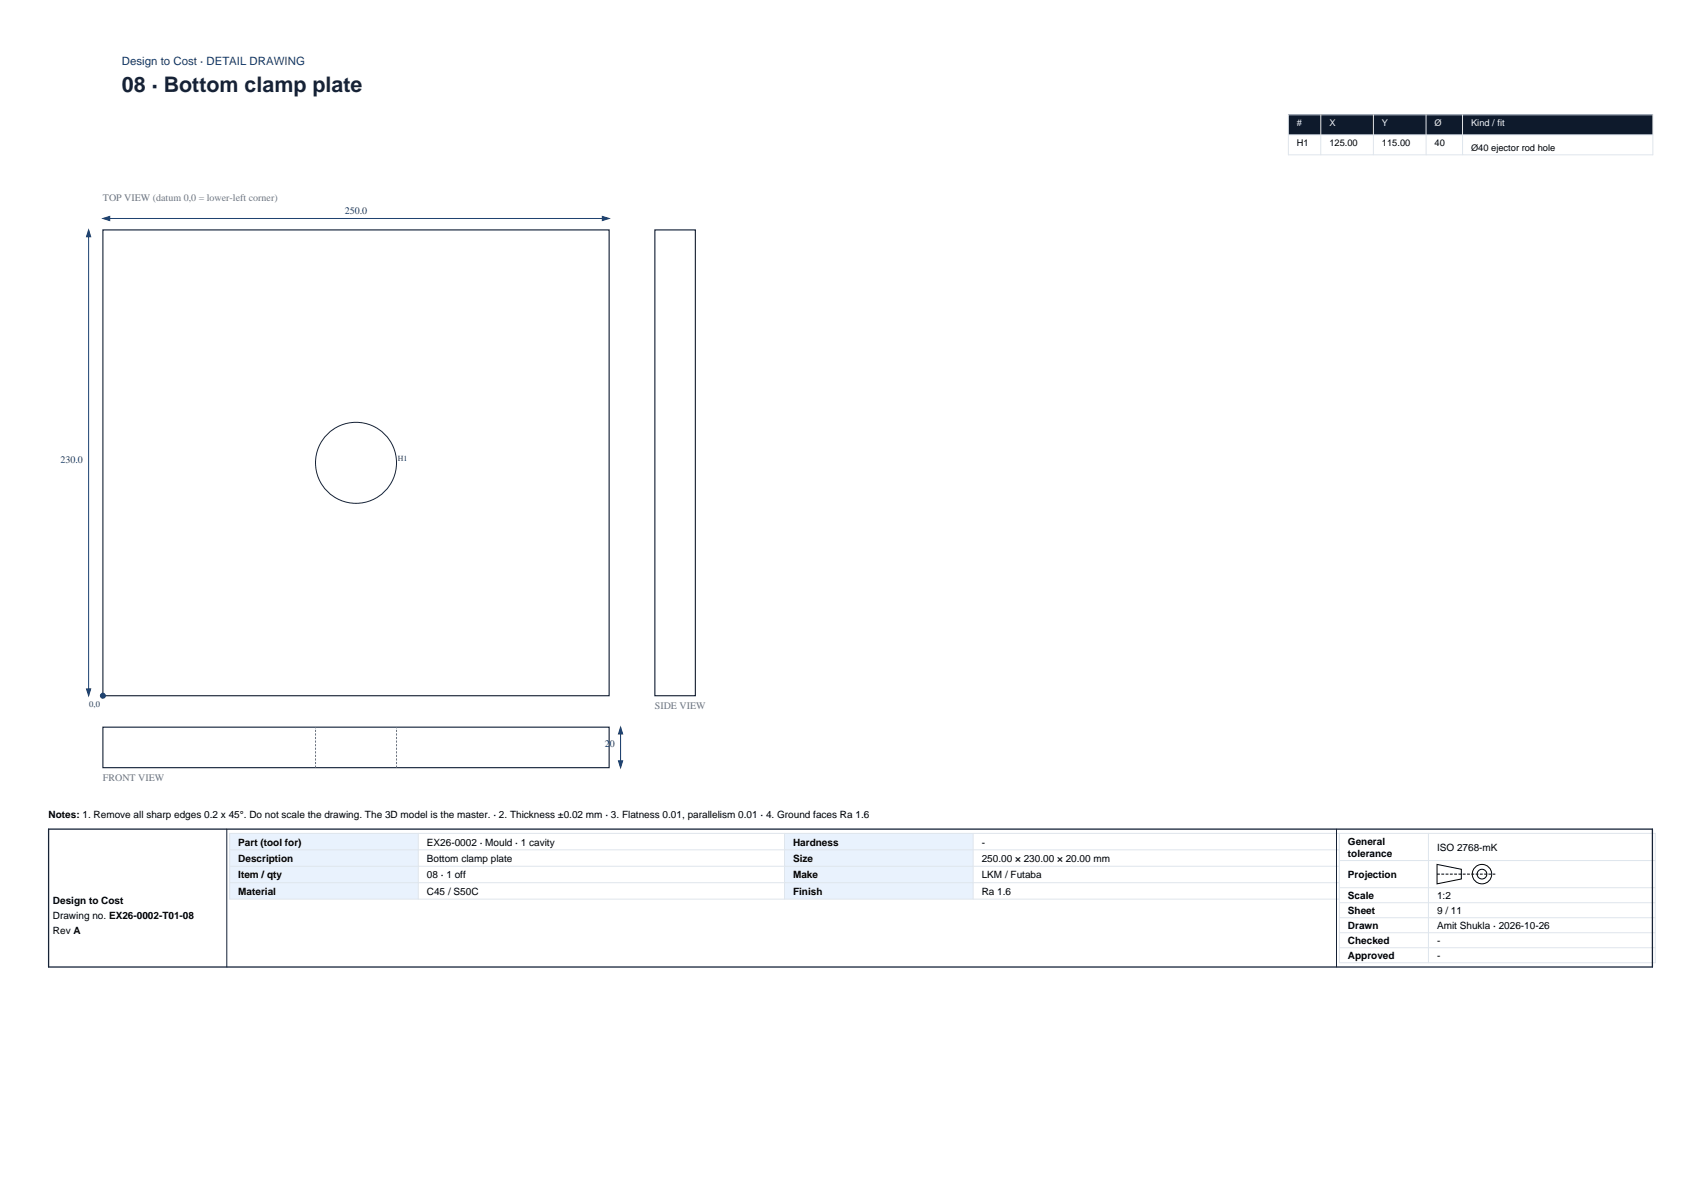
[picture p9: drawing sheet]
<svg xmlns="http://www.w3.org/2000/svg" width="420mm" height="297mm" viewBox="0 0 420 297" stroke-linecap="round" stroke-linejoin="round" font-family="sans-serif">
<defs><g id="words">
<text font-size="5.3" fill="#152238" x="30.1" y="22.7">08 · Bottom clamp plate</text>
<text font-size="2.8" fill="#123a6b" x="30.1" y="16">Design to Cost · DETAIL DRAWING</text>
<g font-size="2.5" fill="#6b7683">
<text x="25.4" y="49.7">TOP VIEW (datum 0,0 = lower-left corner)</text>
<text x="161.7" y="174.9">SIDE VIEW</text>
<text x="25.4" y="192.7">FRONT VIEW</text>
</g>
<g font-size="2.5" fill="#123a6b">
<text x="85.1" y="52.9">250.0</text>
<text x="14.9" y="114.3">230.0</text>
<text x="149.3" y="184.5">20</text>
</g>
<g font-size="2.5">
<text x="12" y="201.9">Notes: 1. Remove all sharp edges 0.2 x 45°. Do not scale the drawing. The 3D model is the master. · 2. Thickness ±0.02 mm · 3. Flatness 0.01, parallelism 0.01 · 4. Ground faces Ra 1.6</text>
<text x="58.8" y="208.8">Part (tool for)</text>
<text x="105.4" y="208.8">EX26-0002 · Mould · 1 cavity</text>
<text x="195.8" y="208.8">Hardness</text>
<text x="242.4" y="208.8">-</text>
<text x="332.8" y="208.6">General</text>
<text x="58.8" y="212.8">Description</text>
<text x="105.4" y="212.8">Bottom clamp plate</text>
<text x="195.8" y="212.8">Size</text>
<text x="242.4" y="212.8">250.00 × 230.00 × 20.00 mm</text>
<text x="332.8" y="211.6">tolerance</text>
<text x="354.8" y="210.1">ISO 2768-mK</text>
<text x="58.8" y="216.9">Item / qty</text>
<text x="58.8" y="220.9">Material</text>
<text x="105.4" y="216.9">08 · 1 off</text>
<text x="105.4" y="220.9">C45 / S50C</text>
<text x="195.8" y="216.9">Make</text>
<text x="195.8" y="220.9">Finish</text>
<text x="242.4" y="216.9">LKM / Futaba</text>
<text x="242.4" y="220.9">Ra 1.6</text>
<text x="332.8" y="216.8">Projection</text>
<text x="332.8" y="222">Scale</text>
<text x="354.8" y="222">1:2</text>
<text x="13.1" y="223.3">Design to Cost</text>
<text x="13.1" y="227">Drawing no. EX26-0002-T01-08</text>
<text x="332.8" y="225.7">Sheet</text>
<text x="354.8" y="225.7">9 / 11</text>
<text x="13.1" y="230.7">Rev A</text>
<text x="332.8" y="229.4">Drawn</text>
<text x="332.8" y="233.1">Checked</text>
<text x="354.8" y="229.4">Amit Shukla · 2026-10-26</text>
<text x="354.8" y="233.1">-</text>
<text x="332.8" y="236.8">Approved</text>
<text x="354.8" y="236.8">-</text>
</g>
<g font-size="2.3" fill="#eef4fb">
<text x="320.2" y="31">#</text>
<text x="328.2" y="31">X</text>
<text x="341.2" y="31">Y</text>
<text x="354.2" y="31">Ø</text>
<text x="363.2" y="31">Kind / fit</text>
</g>
<g font-size="2.3">
<text x="320.2" y="35.9">H1</text>
<text x="328.2" y="35.9">125.00</text>
<text x="341.2" y="35.9">115.00</text>
<text x="354.2" y="35.9">40</text>
<text x="363.2" y="37.3">Ø40 ejector rod hole</text>
</g>
<text font-size="2.1" fill="#123a6b" x="22.1" y="174.6">0,0</text>
<text font-size="1.9" fill="#123a6b" x="98.3" y="113.9">H1</text>
</g></defs>
<path d="M25.4 56.8h125v115h-125zM161.7 56.8h10v115h-10zM25.4 179.5h125v10h-125z" fill="none" stroke="#152238" stroke-width=".28"/>
<circle cx="87.9" cy="114.3" r="10" fill="none" stroke="#152238" stroke-width=".25"/>
<circle cx="25.4" cy="171.8" r=".56" fill="#123a6b" stroke="#123a6b" stroke-width=".35"/>
<path d="M21.9 56.8v115M25.4 53.9h125M153.2 179.5v10" fill="none" stroke="#123a6b" stroke-width=".25"/>
<g fill="#123a6b" stroke="#123a6b" stroke-width=".25">
<path d="M25.4 53.9l1.7-.5v1.1z"/>
<path d="M148.7 53.4l1.7 .5-1.7 .6z"/>
<path d="M21.4 170.1h1l-.5 1.7z"/>
<path d="M21.9 56.8l.5 1.6h-1z"/>
<path d="M152.7 187.8h1l-.5 1.7z"/>
<path d="M153.2 179.5l.5 1.7h-1z"/>
</g>
<path d="M77.9 189.5v-10M97.9 189.5v-10" fill="none" stroke="#6b7683" stroke-width=".25" stroke-dasharray=".5 .4" stroke-linecap="butt"/>
<path d="M318.1 28.3h90v5h-90z" fill-rule="evenodd" fill="#0e1a2c"/>
<path d="M318.1 28.3h90v9.9h-90zM318.1 33.3h90M326.1 28.3v9.9M339.1 28.3v9.9M352.1 28.3v9.9M361.1 28.3v9.9" fill="none" stroke="#dfe5ec" stroke-width=".25"/>
<g fill="#e9f2fd">
<path d="M56.7 205.8h46.6v16.2h-46.6z" fill-rule="evenodd"/>
<path d="M193.7 205.8h46.6v16.2h-46.6z" fill-rule="evenodd"/>
</g>
<g fill="none" stroke="#dfe5ec" stroke-width=".25">
<path d="M56.7 209.8h274M56.7 213.9h274M56.7 217.9h274M103.3 205.8v16.2M193.7 205.8v16.2M240.3 205.8v16.2M330.7 205.8v31.9h78v-31.9h-352v16.2h274M330.7 212.5h78M330.7 219.2h78M352.7 205.8v31.9M330.7 222.9h78M330.7 226.6h78"/>
<path d="M330.7 230.3h78M330.7 234h78"/>
</g>
<g fill="none" stroke="#000" stroke-width=".25">
<path d="M354.8 213.4l6 1.2v2.4l-6 1.2z"/>
<circle cx="365.9" cy="215.8" r="2.4"/>
<circle cx="365.9" cy="215.8" r="1.2"/>
</g>
<path d="M354.8 215.8h14.4" fill="none" stroke="#000" stroke-width=".25" stroke-dasharray=".7 .4" stroke-linecap="butt"/>
<path d="M12 204.7h396v34h-396z" fill="none" stroke="#152238" stroke-width=".32"/>
<path d="M56 204.7v34M330 204.7v34" fill="none" stroke="#152238" stroke-width=".25"/>
<use href="#words"/>
</svg>
